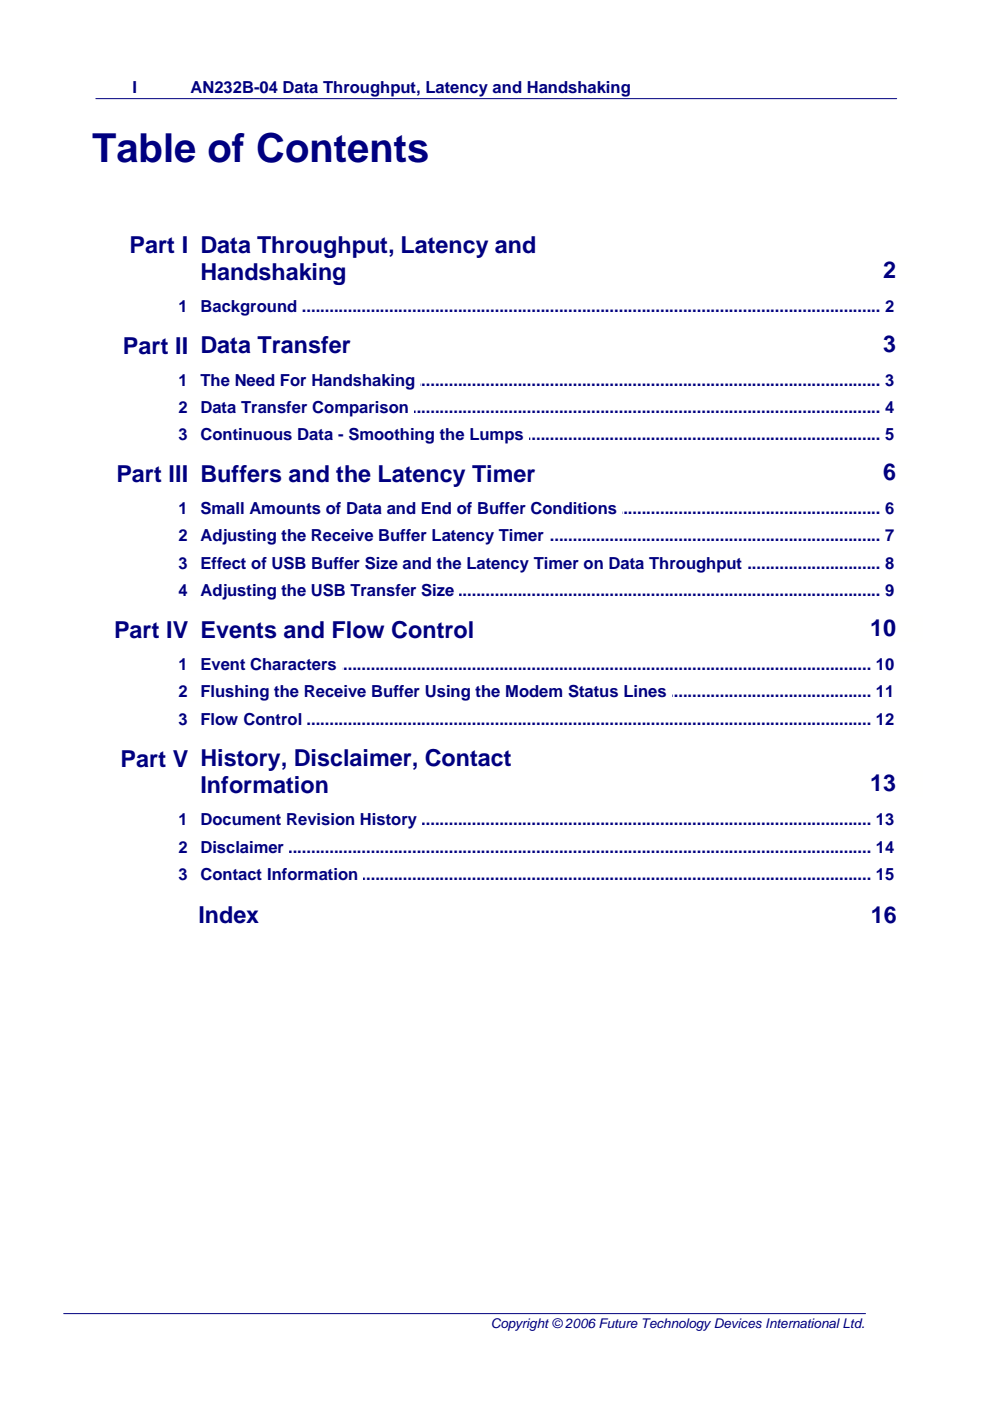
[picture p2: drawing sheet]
<svg xmlns="http://www.w3.org/2000/svg" width="210mm" height="297mm" viewBox="0 0 210 297" stroke-linecap="round" stroke-linejoin="round" font-family="sans-serif">
<defs><g id="words">
<text font-size="8.5" fill="#000080" x="19.5" y="34.2">Table of Contents</text>
<g font-size="5" fill="#000080">
<text x="27.5" y="53.7">Part I Data Throughput, Latency and</text>
<text x="42.5" y="59.3">Handshaking</text>
<text x="187.2" y="58.9">2</text>
<text x="26.1" y="75">Part II Data Transfer</text>
<text x="187.2" y="74.5">3</text>
<text x="187.2" y="101.8">6</text>
<text x="24.7" y="102.2">Part III Buffers and the Latency Timer</text>
<text x="24.2" y="135.3">Part IV Events and Flow Control</text>
<text x="184.5" y="134.9">10</text>
<text x="25.6" y="162.5">Part V History, Disclaimer, Contact</text>
<text x="184.5" y="167.8">13</text>
<text x="42.5" y="168.1">Information</text>
<text x="42.1" y="195.7">Index</text>
<text x="184.6" y="195.7">16</text>
</g>
<g font-size="3.5" fill="#000080">
<text x="28.1" y="19.7">I</text>
<text x="40.4" y="19.7">AN232B-04 Data Throughput, Latency and Handshaking</text>
<text x="37.8" y="66.1">1</text>
<text x="42.5" y="66.1">Background</text>
<text x="59.1" y="66.1">.....</text>
<text x="64" y="66.1">.</text>
<text x="65" y="66.1">............................................................................................................................. 2</text>
<text x="37.8" y="81.7">1</text>
<text x="42.5" y="81.7">The Need For Handshaking</text>
<text x="59.1" y="81.7">...............................</text>
<text x="89.3" y="81.7">.................................................................................................... 3</text>
<text x="37.8" y="87.5">2</text>
<text x="42.5" y="87.5">Data Transfer Comparison</text>
<text x="59.1" y="87.5">..............................</text>
<text x="88.3" y="87.5">..................................................................................................... 4</text>
<text x="37.8" y="93.4">3</text>
<text x="42.5" y="93.4">Continuous Data - Smoothing the Lumps</text>
<text x="59.1" y="93.4">.......................................................</text>
<text x="112.7" y="93.4">............................................................................ 5</text>
<text x="37.8" y="109">1</text>
<text x="42.5" y="109">Small Amounts of Data and End of Buffer Conditions</text>
<text x="59.1" y="109">...........................................................................</text>
<text x="132.2" y="109">........................................................ 6</text>
<text x="37.8" y="114.8">2</text>
<text x="42.5" y="114.8">Adjusting the Receive Buffer Latency Timer</text>
<text x="59.1" y="114.8">...........................................................</text>
<text x="116.6" y="114.8">........................................................................ 7</text>
<text x="37.8" y="120.6">3</text>
<text x="42.5" y="120.6">Effect of USB Buffer Size and the Latency Timer on Data Throughput</text>
<text x="59.1" y="120.6">......................................................................................................</text>
<text x="158.5" y="120.6">............................. 8</text>
<text x="37.8" y="126.4">4</text>
<text x="42.5" y="126.4">Adjusting the USB Transfer Size</text>
<text x="59.1" y="126.4">........................................</text>
<text x="98.1" y="126.4">........................................................................................... 9</text>
<text x="37.8" y="142.1">1</text>
<text x="42.5" y="142.1">Event Characters</text>
<text x="57.2" y="142.1">................</text>
<text x="72.8" y="142.1">................................................................................................................... 10</text>
<text x="37.8" y="147.9">2</text>
<text x="42.5" y="147.9">Flushing the Receive Buffer Using the Modem Status Lines</text>
<text x="57.2" y="147.9">........................................................................................</text>
<text x="142.9" y="147.9">........................................... 11</text>
<text x="37.8" y="153.7">3</text>
<text x="42.5" y="153.7">Flow Control</text>
<text x="57.2" y="153.7">.........</text>
<text x="66" y="153.7">.......................................................................................................................... 12</text>
<text x="37.8" y="175">1</text>
<text x="42.5" y="175">Document Revision History</text>
<text x="57.2" y="175">..................................</text>
<text x="90.3" y="175">................................................................................................. 13</text>
<text x="37.8" y="180.8">2</text>
<text x="42.5" y="180.8">Disclaimer</text>
<text x="57.2" y="180.8">.....</text>
<text x="62.1" y="180.8">.............................................................................................................................. 14</text>
<text x="37.8" y="186.6">3</text>
<text x="42.5" y="186.6">Contact Information</text>
<text x="57.2" y="186.6">.....................</text>
<text x="77.6" y="186.6">.............................................................................................................. 15</text>
</g>
<text font-size="2.8" fill="#000080" x="104.1" y="281.5">Copyright © 2006 Future Technology Devices International Ltd.</text>
</g></defs>
<g fill="#fffffe">
<path d="M42.5 49.1h71.2v5.7h-71.2z"/>
<path d="M42.5 54.8h31v5.7h-31z"/>
<path d="M190 54.4h2.8v5.8h-2.8z"/>
<path d="M39.8 62.9h2v4.2h-2z"/>
<path d="M42.5 62.9h21.6v4.2h-21.6z"/>
<path d="M42.5 70.4h32v5.7h-32z"/>
<path d="M190 70.1h2.8v5.7h-2.8z"/>
<path d="M39.8 78.6h2v4.1h-2z"/>
<path d="M42.5 78.6h46.6v4.1h-46.6z"/>
<path d="M39.8 84.4h2v4.1h-2z"/>
<path d="M42.5 84.4h45.2v4.1h-45.2z"/>
<path d="M39.8 90.2h2v4.1h-2z"/>
<path d="M42.5 90.2h69.6v4.1h-69.6z"/>
<path d="M42.5 97.6h71.1v5.7h-71.1z"/>
<path d="M190 97.3h2.8v5.7h-2.8z"/>
<path d="M39.8 105.8h2v4.1h-2z"/>
<path d="M42.5 105.8h89.3v4.1h-89.3z"/>
<path d="M39.8 111.6h2v4.1h-2z"/>
<path d="M42.5 111.6h73.8v4.1h-73.8z"/>
<path d="M39.8 117.5h2v4.1h-2z"/>
<path d="M42.5 117.5h115.9v4.1h-115.9z"/>
<path d="M39.8 123.3h2v4.1h-2z"/>
<path d="M42.5 123.3h54.9v4.1h-54.9z"/>
<path d="M42.5 130.7h58.1v5.7h-58.1z"/>
<path d="M190 130.4h5.5v5.7h-5.5z"/>
<path d="M39.8 138.9h2v4.1h-2z"/>
<path d="M42.5 138.9h29.9v4.1h-29.9z"/>
<path d="M39.8 144.7h2v4.1h-2z"/>
<path d="M42.5 144.7h99.9v4.1h-99.9z"/>
<path d="M39.8 150.5h2v4.1h-2z"/>
<path d="M42.5 150.5h22.6v4.1h-22.6z"/>
<path d="M42.5 157.9h66v5.8h-66z"/>
<path d="M42.5 163.6h27.3v5.7h-27.3z"/>
<path d="M190 163.3h5.5v5.7h-5.5z"/>
<path d="M39.8 171.8h2v4.1h-2z"/>
<path d="M42.5 171.8h47v4.1h-47z"/>
<path d="M39.8 177.6h2v4.1h-2z"/>
<path d="M42.5 177.6h18.8v4.1h-18.8z"/>
<path d="M39.8 183.5h2v4.1h-2z"/>
<path d="M42.5 183.5h34.5v4.1h-34.5z"/>
</g>
<g fill="#fffffe">
<path d="M42.5 49.1h71.2v5.6h-71.2z" fill-rule="evenodd"/>
<path d="M42.5 54.8h30.9v5.6h-30.9z" fill-rule="evenodd"/>
<path d="M190 54.4h2.7v5.7h-2.7z" fill-rule="evenodd"/>
<path d="M39.8 62.9h1.9v4.1h-1.9z" fill-rule="evenodd"/>
<path d="M42.5 62.9h21.5v4.1h-21.5z" fill-rule="evenodd"/>
<path d="M42.5 70.4h31.9v5.6h-31.9z" fill-rule="evenodd"/>
<path d="M190 70.1h2.7v5.6h-2.7z" fill-rule="evenodd"/>
<path d="M39.8 78.6h1.9v4h-1.9z" fill-rule="evenodd"/>
<path d="M42.5 78.6h46.5v4h-46.5z" fill-rule="evenodd"/>
<path d="M39.8 84.4h1.9v4h-1.9z" fill-rule="evenodd"/>
<path d="M42.5 84.4h45.1v4h-45.1z" fill-rule="evenodd"/>
<path d="M39.8 90.2h1.9v4.1h-1.9z" fill-rule="evenodd"/>
<path d="M42.5 90.2h69.5v4h-69.5z" fill-rule="evenodd"/>
<path d="M42.5 97.6h71v5.7h-71z" fill-rule="evenodd"/>
<path d="M190 97.3h2.7v5.7h-2.7z" fill-rule="evenodd"/>
<path d="M39.8 105.8h1.9v4.1h-1.9z" fill-rule="evenodd"/>
<path d="M42.5 105.8h89.2v4.1h-89.2z" fill-rule="evenodd"/>
<path d="M39.8 111.6h1.9v4.1h-1.9z" fill-rule="evenodd"/>
<path d="M42.5 111.6h73.7v4.1h-73.7z" fill-rule="evenodd"/>
<path d="M39.8 117.5h1.9v4h-1.9z" fill-rule="evenodd"/>
<path d="M42.5 117.5h115.8v4h-115.8z" fill-rule="evenodd"/>
<path d="M39.8 123.3h1.9v4h-1.9z" fill-rule="evenodd"/>
<path d="M42.5 123.3h54.8v4h-54.8z" fill-rule="evenodd"/>
<path d="M42.5 130.7h58v5.6h-58z" fill-rule="evenodd"/>
<path d="M190 130.4h5.5v5.7h-5.5z" fill-rule="evenodd"/>
<path d="M39.8 138.9h1.9v4.1h-1.9z" fill-rule="evenodd"/>
<path d="M42.5 138.9h29.8v4h-29.8z" fill-rule="evenodd"/>
<path d="M39.8 144.7h1.9v4.1h-1.9z" fill-rule="evenodd"/>
<path d="M42.5 144.7h99.8v4h-99.8z" fill-rule="evenodd"/>
<path d="M39.8 150.5h1.9v4.1h-1.9z" fill-rule="evenodd"/>
<path d="M42.5 150.5h22.5v4.1h-22.5z" fill-rule="evenodd"/>
<path d="M42.5 157.9h65.9v5.7h-65.9z" fill-rule="evenodd"/>
<path d="M42.5 163.6h27.2v5.6h-27.2z" fill-rule="evenodd"/>
<path d="M190 163.3h5.5v5.7h-5.5z" fill-rule="evenodd"/>
<path d="M39.8 171.8h1.9v4.1h-1.9z" fill-rule="evenodd"/>
<path d="M42.5 171.8h46.9v4.1h-46.9z" fill-rule="evenodd"/>
<path d="M39.8 177.6h1.9v4.1h-1.9z" fill-rule="evenodd"/>
<path d="M42.5 177.6h18.7v4.1h-18.7z" fill-rule="evenodd"/>
<path d="M39.8 183.5h1.9v4h-1.9z" fill-rule="evenodd"/>
<path d="M42.5 183.5h34.4v4h-34.4z" fill-rule="evenodd"/>
</g>
<path d="M20.3 20.9h169.8M13.5 278.5h170" fill="none" stroke="#00007f" stroke-width=".21"/>
<use href="#words"/>
</svg>
